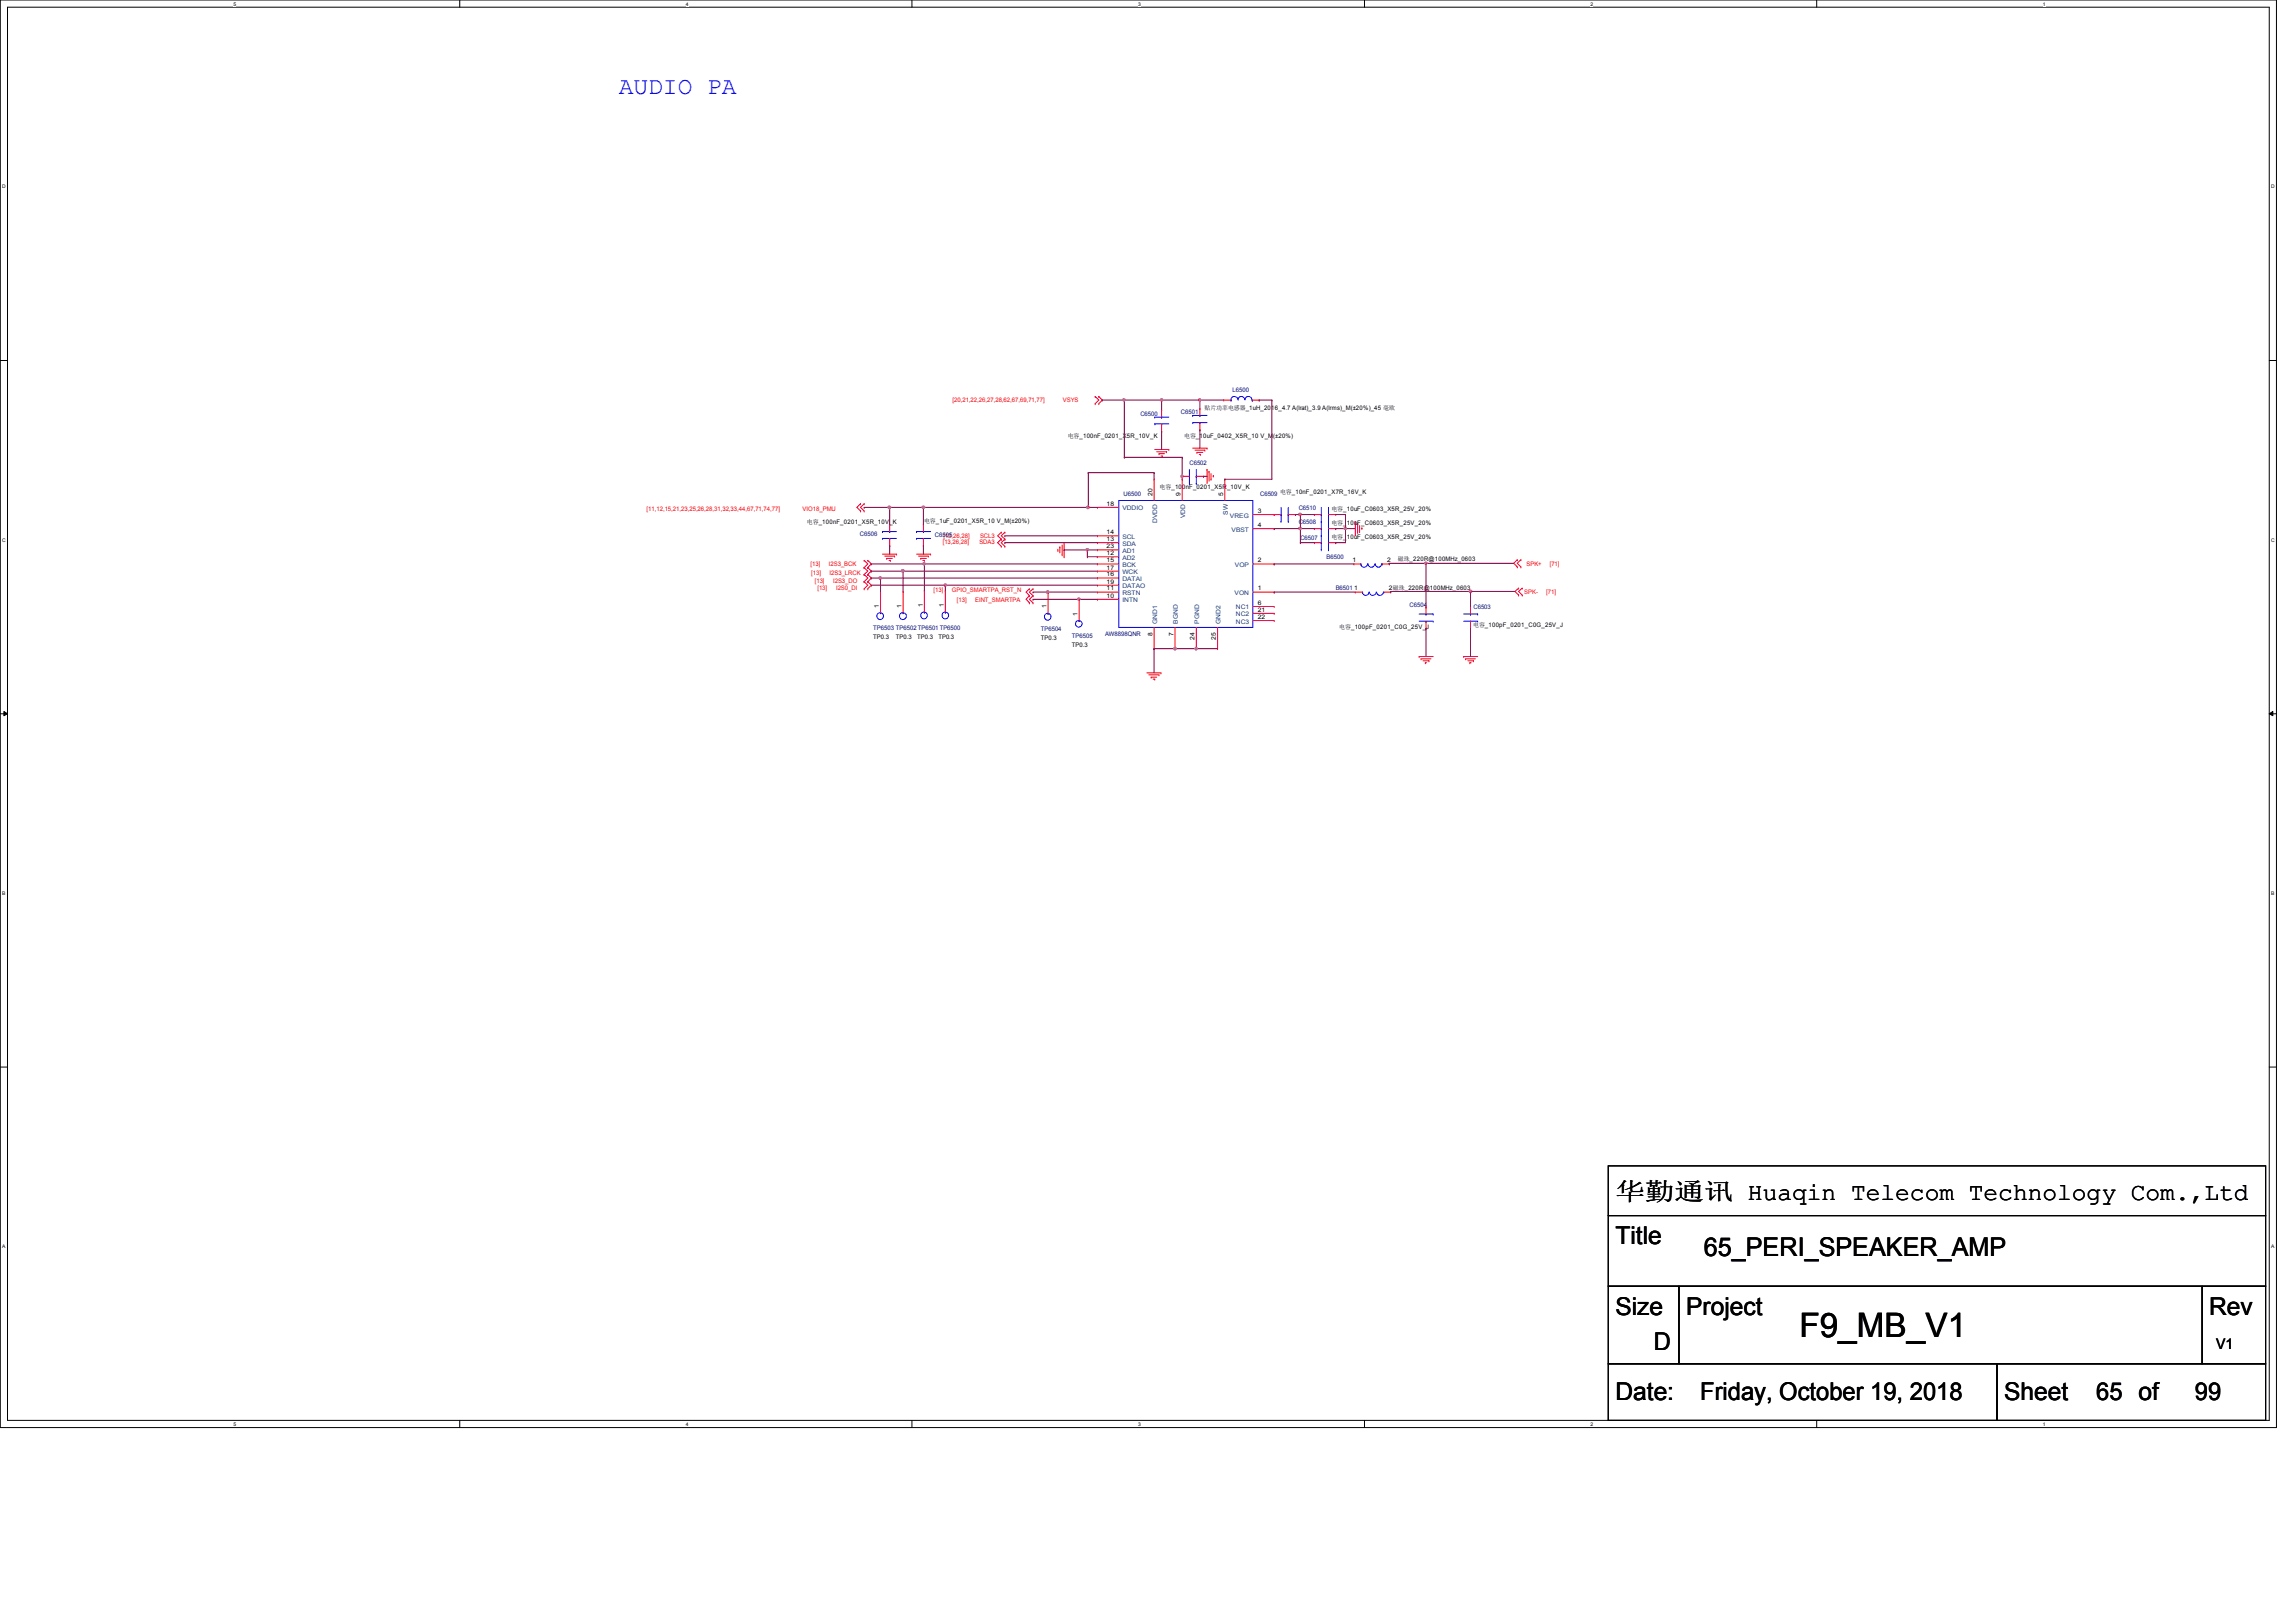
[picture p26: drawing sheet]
<svg xmlns="http://www.w3.org/2000/svg" width="297mm" height="210mm" viewBox="0 0 297 210" stroke-linecap="round" stroke-linejoin="round" font-family="sans-serif">
<defs><g id="words">
<text font-size="4.4" x="232.8" y="173.1">F9_MB_V1</text>
<text font-size="3.3" x="220.4" y="162.6">65_PERI_SPEAKER_AMP</text>
<text font-size="3.2" fill="#00f" x="80" y="12.2">AUDIO PA</text>
<g font-size="3.2">
<text x="209" y="155.2">华华华华 Huaqin Telecom Technology Com.,Ltd</text>
<text x="209" y="161">Title</text>
<text x="209" y="170.2">Size</text>
<text x="218.1" y="170.2">Project</text>
<text x="285.8" y="170.2">Rev</text>
<text x="213.9" y="174.8">D</text>
<text x="209" y="181.1">Date:</text>
<text x="220" y="181.1">Friday, October 19, 2018</text>
<text x="259.3" y="181.1">Sheet</text>
<text x="271.2" y="181.1">65 of</text>
<text x="284" y="181.1">99</text>
</g>
<text font-size="1.9" x="286.7" y="174.5">V1</text>
<g font-size=".8" fill="#f00">
<text x="123.2" y="52">[20,21,22,26,27,28,62,67,69,71,77]</text>
<text x="137.5" y="52">VSYS</text>
<text x="83.6" y="66.1">[11,12,15,21,23,25,26,28,31,32,33,44,67,71,74,77]</text>
<text x="103.8" y="66.1">VIO18_PMU</text>
<text x="122" y="70.4">[13,26,28]</text>
<text x="122" y="69.6">[13,26,28]</text>
<text x="126.7" y="70.4">SDA3</text>
<text x="126.8" y="69.6">SCL3</text>
<text x="104.9" y="73.3">[13]</text>
<text x="104.9" y="74.4">[13]</text>
<text x="105.4" y="75.4">[13]</text>
<text x="105.7" y="76.3">[13]</text>
<text x="107.2" y="73.3">I2S3_BCK</text>
<text x="107.3" y="74.4">I2S3_LRCK</text>
<text x="107.8" y="75.4">I2S3_DO</text>
<text x="108.2" y="76.3">I2S0_DI</text>
<text x="120.8" y="76.7">[13]</text>
<text x="123.1" y="76.7">GPIO_SMARTPA_RST_N</text>
<text x="123.8" y="77.9">[13]</text>
<text x="126.2" y="77.9">EINT_SMARTPA</text>
<text x="197.2" y="76.9">SPK-</text>
<text x="197.5" y="73.2">SPK+</text>
<text x="200" y="76.9">[71]</text>
<text x="200.5" y="73.2">[71]</text>
</g>
<g font-size=".8" fill="#000080">
<text x="147.5" y="53.8">C6500</text>
<text x="152.8" y="53.6">C6501</text>
<text x="159.5" y="50.7">L6500</text>
<text x="145.4" y="64.2">U6500</text>
<text x="153.9" y="60.1">C6502</text>
<text x="163" y="64.2">C6509</text>
<text x="168" y="66">C6510</text>
<text x="111.2" y="69.3">C6506</text>
<text x="120.9" y="69.6">C6505</text>
<text x="168" y="67.8">C6508</text>
<text x="168.2" y="69.9">C6507</text>
<text x="171.6" y="72.4">B6500</text>
<text x="172.8" y="76.3">B6501</text>
<text x="113" y="81.5">TP6503 TP6502 TP6501 TP6500</text>
<text x="134.7" y="81.6">TP6504</text>
<text x="138.7" y="82.5">TP6505</text>
<text x="143" y="82.3">AW8898QNR</text>
<text x="182.4" y="78.6">C6504</text>
<text x="190.6" y="78.8">C6503</text>
</g>
<g font-size=".8">
<text x="155.8" y="53.1">贴贴贴贴电绕贴_1uH_2016_4.7 A(lrat)_3.9 A(lrms)_M(±20%)_45 毫毫</text>
<text x="138.1" y="56.6">电电_100nF_0201_X5R_10V_K</text>
<text x="153.2" y="56.6">电电_10uF_0402_X5R_10 V_M(±20%)</text>
<text x="143.2" y="65.4">18</text>
<text x="149.1" y="64.1" transform="rotate(-90 149.1 64.1)">20</text>
<text x="150" y="63.3">电电_100nF_0201_X5R_10V_K</text>
<text x="152.7" y="64.1" transform="rotate(-90 152.7 64.1)">9</text>
<text x="158.2" y="64.1" transform="rotate(-90 158.2 64.1)">5</text>
<text x="165.6" y="63.9">电电_10nF_0201_X7R_16V_K</text>
<text x="104.4" y="67.8">电电_100nF_0201_X5R_10V_K</text>
<text x="119.5" y="67.7">电电_1uF_0201_X5R_10 V_M(±20%)</text>
<text x="143.2" y="71.8">12</text>
<text x="143.2" y="70">13</text>
<text x="143.2" y="69.1">14</text>
<text x="143.2" y="71">23</text>
<text x="162.7" y="66.4">3</text>
<text x="162.7" y="68.2">4</text>
<text x="172.3" y="69.8">电电_10uF_C0603_X5R_25V_20%</text>
<text x="172.3" y="66.2">电电_10uF_C0603_X5R_25V_20%</text>
<text x="172.3" y="68">电电_10uF_C0603_X5R_25V_20%</text>
<text x="143.2" y="77.3">10</text>
<text x="143.2" y="76.4">11</text>
<text x="143.2" y="72.8">15</text>
<text x="143.2" y="74.6">16</text>
<text x="143.2" y="73.7">17</text>
<text x="143.2" y="75.5">19</text>
<text x="162.7" y="76.4">1</text>
<text x="162.7" y="72.8">2</text>
<text x="175" y="72.8">1</text>
<text x="175.2" y="76.4">1</text>
<text x="179.4" y="72.8">2</text>
<text x="179.7" y="76.4">2磁磁_220R@100MHz_0603</text>
<text x="180.8" y="72.6">磁磁_220R@100MHz_0603</text>
<text x="113" y="82.7">TP0.3</text>
<text x="113.7" y="78.7" transform="rotate(-90 113.7 78.7)">1</text>
<text x="115.9" y="82.7">TP0.3</text>
<text x="116.6" y="78.7" transform="rotate(-90 116.6 78.7)">1</text>
<text x="118.7" y="82.6">TP0.3</text>
<text x="119.4" y="78.6" transform="rotate(-90 119.4 78.6)">1</text>
<text x="121.4" y="82.6">TP0.3</text>
<text x="122.1" y="78.6" transform="rotate(-90 122.1 78.6)">1</text>
<text x="134.7" y="82.8">TP0.3</text>
<text x="135.4" y="78.7" transform="rotate(-90 135.4 78.7)">1</text>
<text x="138.7" y="83.7">TP0.3</text>
<text x="139.4" y="79.7" transform="rotate(-90 139.4 79.7)">1</text>
<text x="149.1" y="82.3" transform="rotate(-90 149.1 82.3)">8</text>
<text x="151.8" y="82.3" transform="rotate(-90 151.8 82.3)">7</text>
<text x="154.6" y="82.8" transform="rotate(-90 154.6 82.8)">24</text>
<text x="157.3" y="82.8" transform="rotate(-90 157.3 82.8)">25</text>
<text x="162.7" y="78.3">6</text>
<text x="162.7" y="79.2">21</text>
<text x="162.7" y="80.1">22</text>
<text x="173.3" y="81.4">电电_100pF_0201_C0G_25V_J</text>
<text x="190.6" y="81.2">电电_100pF_0201_C0G_25V_J</text>
</g>
<g font-size=".8" fill="#004080">
<text x="145.2" y="70.6">SDA</text>
<text x="145.2" y="69.7">SCL</text>
<text x="145.2" y="66">VDDIO</text>
<text x="145.2" y="71.5">AD1</text>
<text x="149.7" y="67.7" transform="rotate(-90 149.7 67.7)">DVDD</text>
<text x="153.3" y="67.1" transform="rotate(-90 153.3 67.1)">VDD</text>
<text x="158.8" y="66.6" transform="rotate(-90 158.8 66.6)">SW</text>
<text x="159.1" y="67">VREG</text>
<text x="159.3" y="68.8">VBST</text>
<text x="145.2" y="77.9">INTN</text>
<text x="145.2" y="77">RSTN</text>
<text x="145.2" y="72.4">AD2</text>
<text x="145.2" y="73.4">BCK</text>
<text x="145.2" y="75.2">DATAI</text>
<text x="145.2" y="74.3">WCK</text>
<text x="145.2" y="76.1">DATAO</text>
<text x="159.7" y="77">VON</text>
<text x="159.8" y="73.4">VOP</text>
<text x="149.7" y="80.7" transform="rotate(-90 149.7 80.7)">GND1</text>
<text x="152.4" y="80.7" transform="rotate(-90 152.4 80.7)">BGND</text>
<text x="155.1" y="80.7" transform="rotate(-90 155.1 80.7)">PGND</text>
<text x="157.9" y="80.7" transform="rotate(-90 157.9 80.7)">GND2</text>
<text x="159.9" y="78.9">NC1</text>
<text x="159.9" y="79.8">NC2</text>
<text x="159.9" y="80.7">NC3</text>
</g>
<g font-size=".6">
<text x="30.2" y=".7">5</text>
<text x="88.7" y=".7">4</text>
<text x="147.2" y=".7">3</text>
<text x="205.8" y=".7">2</text>
<text x="264.3" y=".7">1</text>
<text x=".3" y="24.4">D</text>
<text x="293.8" y="24.4">D</text>
<text x=".3" y="70.1">C</text>
<text x="293.8" y="70.1">C</text>
<text x=".3" y="115.8">B</text>
<text x="293.8" y="115.8">B</text>
<text x=".3" y="161.5">A</text>
<text x="293.8" y="161.5">A</text>
<text x="30.2" y="184.5">5</text>
<text x="88.7" y="184.5">4</text>
<text x="147.2" y="184.5">3</text>
<text x="205.8" y="184.5">2</text>
<text x="264.3" y="184.5">1</text>
</g>
</g></defs>
<path d="M0 0h294.5v184.7h-294.5zM1 .9h292.6v182.9h-292.6z" fill="none" stroke="#000" stroke-width=".13"/>
<g fill="#fff">
<path d="M30.2 .1h.4v.7h-.4z"/>
<path d="M30.2 183.9h.4v.8h-.4z"/>
</g>
<path d="M59.5 0v.9M59.5 183.8v.9" fill="none" stroke="#000" stroke-width=".13"/>
<g fill="#fff">
<path d="M88.7 .1h.4v.7h-.4z"/>
<path d="M88.7 183.9h.4v.8h-.4z"/>
</g>
<path d="M118 0v.9M118 183.8v.9" fill="none" stroke="#000" stroke-width=".13"/>
<g fill="#fff">
<path d="M147.2 .1h.4v.7h-.4z"/>
<path d="M147.2 183.9h.4v.8h-.4z"/>
</g>
<path d="M176.5 0v.9M176.5 183.8v.9" fill="none" stroke="#000" stroke-width=".13"/>
<g fill="#fff">
<path d="M205.8 .1h.3v.7h-.3z"/>
<path d="M205.8 183.9h.3v.8h-.3z"/>
</g>
<path d="M235 0v.9M235 183.8v.9" fill="none" stroke="#000" stroke-width=".13"/>
<g fill="#fff">
<path d="M264.3 .1h.3v.7h-.3z"/>
<path d="M264.3 183.9h.3v.8h-.3z"/>
<path d="M.3 23.8h.5v.7h-.5z"/>
<path d="M293.8 23.8h.5v.7h-.5z"/>
<path d="M.3 69.5h.5v.7h-.5z"/>
<path d="M293.8 69.5h.5v.7h-.5z"/>
</g>
<path d="M0 46.7h1M293.6 46.7h.9" fill="none" stroke="#000" stroke-width=".13"/>
<g fill="#fff">
<path d="M.3 115.2h.4v.8h-.4z"/>
<path d="M293.8 115.2h.5v.8h-.5z"/>
</g>
<path d="M0 92.4h1M.5 92.1l.5 .3-.5 .2zM293.6 92.4l.4-.3v.5zM293.6 92.4h.9" fill="none" stroke="#000" stroke-width=".13"/>
<path d="M.5 92.1l.5 .3-.5 .2zM293.6 92.4l.4-.3v.5z" fill="#000"/>
<g fill="#fff">
<path d="M.3 161h.4v.7h-.4z"/>
<path d="M293.8 161h.4v.7h-.4z"/>
</g>
<path d="M0 138.1h1M293.6 138.1h.9M208.1 157.3h85v9.2h-85zM208.1 150.9h85v6.4h-85zM208.1 166.5h9.1v10h-9.1zM208.1 176.5h50.3v7.3h-50.3zM217.2 166.5h67.7v10h-67.7zM258.4 176.5h34.7v7.3h-34.7zM284.9 166.5h8.2v10h-8.2z" fill="none" stroke="#000" stroke-width=".13"/>
<g fill="none" stroke="#f00" stroke-width=".13">
<path d="M141.7 51.3h.1M141.7 52.2h.1M141.7 51.3l.5 .5-.5 .4M142.2 52.2h.1M142.2 51.3h.1M142.2 51.3l.4 .5-.4 .4M149.4 58.2h1.8M149.6 58.5h1.3M149.9 58.7h.1M149.9 58.7h.8M150.2 59h.2M150.3 53h.1"/>
<path d="M150.3 55.8h.1M150.3 53v1M150.3 54.9v.9M150.4 59h.1M150.9 58.5h.1M151.2 58.2h.1M154.3 58h1.9M154.6 58.3h1.3M154.9 58.5h.1M154.9 58.5h.7M155.1 58.8h.2M155.2 52.9h.1"/>
<path d="M155.2 55.6h.1M155.2 52.9v.9M155.2 54.7v.9M155.3 58.8h.1M155.9 58.3h.1M156.2 58h.1M158.3 51.8h.1M158.3 51.8h1M162 51.8h.9M162.9 51.8h.1M111.3 65.2h.1M111.3 66.1h.1"/>
<path d="M111.3 65.2l-.4 .5 .4 .4M111.8 65.2h.1M111.8 66.1h.1M111.8 75.3h.1M111.8 76.2h.1M111.8 74.3h.1M111.8 72.5h.1M111.8 73.4h.1M111.8 65.2l-.5 .5 .5 .4M111.8 75.3l.5 .4-.5 .5M111.8 74.3l.5 .5-.5 .5M111.8 72.5l.5 .5-.5 .4"/>
<path d="M111.8 73.4l.5 .5-.5 .4M112.3 76.2h.1M112.3 75.3h.1M112.3 74.3h.1M112.3 73.4h.1M112.3 72.5h.1M112.3 75.3l.4 .4-.4 .5M112.3 74.3l.4 .5-.4 .5M112.3 72.5l.4 .5-.4 .4M112.3 73.4l.4 .5-.4 .4M113.9 76.5h.1M113.9 76.5v2.8"/>
<path d="M114.2 71.7h1.8M114.5 72h1.2M114.7 72.3h.1M114.7 72.3h.7M115 72.5h.2M115.1 67.9h.1M115.1 70.6h.1M115.1 67.9v.9M115.1 69.7v.9M115.2 72.5h.1M115.7 72h.1M116 71.7h.1"/>
<path d="M116.8 76.5h.1M116.8 76.5v2.8M118.6 71.7h1.8M118.8 72h1.3M119.1 72.3h.1M119.1 72.3h.7M119.4 72.5h.2M119.5 67.9h.1M119.5 70.6h.1M119.5 67.9v.9M119.5 69.7v.9M119.6 72.5h.1"/>
<path d="M119.6 76.5h.1M119.6 76.5v2.7M120.1 72h.1M120.4 71.7h.1M122.3 76.5h.1M122.3 76.5v2.7M129.5 70.7h.1M129.5 69.8h.1M129.5 68.9h.1M129.5 69.8l-.4 .4 .4 .5M129.5 68.9l-.4 .4 .4 .5M130 70.7h.1"/>
<path d="M130 69.8h.1M130 68.9h.1M130 69.8l-.5 .4 .5 .5M130 68.9l-.5 .4 .5 .5M133.2 77.1h.1M133.2 76.2h.1M133.2 78h.1M133.2 76.2l-.4 .4 .4 .5M133.2 77.1l-.4 .5 .4 .4M133.6 77.1h.1M133.6 76.2h.1M133.6 78h.1"/>
<path d="M133.6 76.2l-.4 .4 .4 .5M133.6 77.1l-.4 .5 .4 .4M135.6 76.6h.1M135.6 76.6v2.8M136.9 71.2h.1M136.9 71.1v.1M137.1 70.8h.1M137.1 70.8v.7M137.4 71.8h.1M137.4 70.5v1.3M137.7 72.1h.1M137.7 70.2v1.9"/>
<path d="M139.6 77.6h.1M139.6 77.6v2.7M142 77.6h.1M142 76.6h.1M142 72.1h.1M142 70.2h.1M142 69.3h.1M142 73h.1M142 74.8h.1M142 73.9h.1M142 65.7h.1M142 75.7h.1"/>
<path d="M142 71.2h.1M142 70.2h2.7M142 76.6h2.7M142 73h2.7M142 77.6h2.7M142 72.1h2.7M142 69.3h2.7M142 74.8h2.7M142 73.9h2.7M142 65.7h2.7M142 75.7h2.7M142 71.2h2.7"/>
<path d="M149.3 62h.1M149.3 62v2.8M152.9 61.6h.1M152.9 62h.1M152.9 61.6h1M152.9 62v2.8M154.8 61.6h.9M155.7 61.6h.1M156.2 60.7h.1M156.2 60.7v1.9M156.4 61h.1M156.4 61v1.3"/>
<path d="M156.7 62h.1M156.7 61.3v.7M157 61.6h.1M157 61.6v.1M158.5 62h.1M158.5 62v2.8M162.1 66.6h3.6M162.1 68.4h2.7M162.1 76.6h2.7M162.1 73h2.7M162.1 78.5h2.7M162.1 79.4h2.7"/>
<path d="M164.8 66.6h.1M164.8 76.6h.1M164.8 73h.1M164.8 68.4h.1M164.8 78.5h.1M164.8 79.4h.1M166.7 66.6h.9M167.6 66.6h.1M170 70.2h.1M170 66.6h.1M170 68.4h.1M170 70.2h.9"/>
<path d="M170 66.6h.9M170 68.4h.9M171.9 70.2h.9M171.9 66.6h.9M171.9 68.4h.9M172.8 70.2h.1M172.8 66.6h.1M172.8 68.4h.1M175.2 73h.1M175.2 73h.9M175.3 67.5h.1M175.3 76.6h.1"/>
<path d="M175.3 67.5v1.8M175.3 76.6h1M175.6 67.8h.1M175.6 67.8v1.2M175.9 68.8h.1M175.9 68v.8M176.2 68.3h.1M176.2 68.3v.2M178.8 73h.9M179 76.6h.9M179.7 73h.1M179.9 76.6h.1"/>
<path d="M184.5 78.6h.1M184.5 78.6v.9M190.2 78.6h.1M190.2 78.6v.9M196.3 73.4h.1M196.3 72.4h.1M196.3 72.4l-.5 .5 .5 .5M196.5 77h.1M196.5 76.1h.1M196.5 76.1l-.5 .4 .5 .5M196.8 72.4h.1M196.8 73.4h.1"/>
<path d="M196.8 72.4l-.5 .5 .5 .5M196.9 76.1h.1M196.9 77h.1M196.9 76.1l-.4 .4 .4 .5M148.4 87.1h1.8M148.6 87.3h1.3M148.9 87.6h.1M148.9 87.6h.7M149.2 87.9h.2M149.3 83.9h.1M149.3 81.2v2.7M149.4 87.9h.1"/>
<path d="M149.9 87.3h.1M150.2 87.1h.1M152 83.9h.1M152 81.2v2.7M154.8 83.9h.1M154.8 81.2v2.7M157.5 83.9h.1M157.5 81.2v2.7M162.1 80.3h2.7M164.8 80.3h.1M183.6 85h.1M183.6 85h1.8"/>
<path d="M183.9 85.3h.1M183.9 85.3h1.2M184.1 85.5h.8M184.4 85.8h.1M184.4 85.8h.2M184.5 81.3h.1M184.5 80.4v.9M184.9 85.5h.1M189.4 85h.1M189.4 85h1.8M189.6 85.3h.1M189.6 85.3h1.3"/>
<path d="M189.9 85.5h.7M190.2 85.8h.1M190.2 81.3h.1M190.2 80.4v.9M190.6 85.5h.1"/>
</g>
<g fill="none" stroke="#00f" stroke-width=".13">
<path d="M149.4 54h.1M149.4 54.9h.1M149.4 54h1.8M149.4 54.9h1.8M150.3 54h.1M150.3 54.9h.1M154.3 53.8h.1M154.3 54.7h.1M154.3 53.8h1.9M154.3 54.7h1.9M155.2 53.8h.1M155.2 54.7h.1"/>
<path d="M159.3 51.8h.1M160.1 51.7a.45 .45 0 0 0-.4-.4 .45 .45 0 0 0-.4 .5M161 51.7a.42 .42 0 0 0-.4-.4 .42 .42 0 0 0-.4 .5M162 51.7a.45 .45 0 0 0-.5-.4 .45 .45 0 0 0-.4 .5M162 51.8h.1M113.9 79.3h.1M114.2 68.8h.1M114.2 69.7h.1M114.2 68.8h1.8M114.2 69.7h1.8M115.1 68.8h.1M115.1 69.7h.1"/>
<path d="M116.8 79.3h.1M118.6 68.8h.1M118.6 69.7h.1M118.6 68.8h1.8M118.6 69.7h1.8M119.5 68.8h.1M119.5 69.7h.1M119.6 79.2h.1M122.3 79.2h.1M135.6 79.4h.1M144.7 64.8h17.4v16.4h-17.4zM153.9 61.6h.1"/>
<path d="M153.9 62.6h.1M153.9 60.7v1.9M154.8 62.6h.1M154.8 61.6h.1M154.8 60.7v1.9M165.7 66.6h.1M165.7 67.5h.1M165.7 65.7v1.8M166.7 67.5h.1M166.7 66.6h.1M166.7 65.7v1.8M170.9 70.2h.1"/>
<path d="M170.9 71.2h.1M170.9 66.6h.1M170.9 67.5h.1M170.9 68.4h.1M170.9 69.3h.1M170.9 65.7v5.5M171.9 71.2h.1M171.9 70.2h.1M171.9 67.5h.1M171.9 66.6h.1M171.9 69.3h.1M171.9 68.4h.1"/>
<path d="M171.9 65.7v5.5M176.1 73h.1M176.3 76.6h.1M176.3 76.6a.42 .42 0 0 0 .4 .4 .42 .42 0 0 0 .4-.4M176.9 72.9a.45 .45 0 0 1-.4 .5 .45 .45 0 0 1-.4-.4M177.2 76.6a.45 .45 0 0 0 .4 .4 .45 .45 0 0 0 .5-.4M177.9 72.9a.45 .45 0 0 1-.4 .5 .45 .45 0 0 1-.5-.4M178.1 76.6a.45 .45 0 0 0 .4 .4 .45 .45 0 0 0 .5-.4M178.8 72.9a.43 .43 0 0 1-.3 .5 .43 .43 0 0 1-.5-.2l-.1-.2M178.8 73h.1M179 76.6h.1M183.6 79.5h1.8"/>
<path d="M184.5 79.5h.1M185.4 79.5h.1M189.4 79.5h1.8M190.2 79.5h.1M191.2 79.5h.1M139.6 80.3h.1M183.6 80.4h1.8M184.5 80.4h.1M185.4 80.4h.1M189.4 80.4h1.8M190.2 80.4h.1M191.2 80.4h.1"/>
<circle cx="113.9" cy="79.7" r=".44"/>
<circle cx="116.8" cy="79.7" r=".45"/>
<circle cx="119.5" cy="79.6" r=".44"/>
<circle cx="122.3" cy="79.6" r=".44"/>
<circle cx="135.5" cy="79.8" r=".44"/>
<circle cx="139.6" cy="80.7" r=".43"/>
</g>
<path d="M111.8 65.7h.1M111.8 65.7h7.7M115.1 65.7h.1M115.1 65.7v2.2" fill="none" stroke="#800040" stroke-width=".13"/>
<path d="M114.9 65.5h.3v.3h-.3z" fill-rule="evenodd" fill="#f0f"/>
<path d="M114.9 65.5h.3v.3h-.3z" fill="none" stroke="#f0f" stroke-width=".13"/>
<path d="M115.1 70.6h.1M115.1 70.6v1.1M119.5 65.7h.1M119.5 70.6h.1M119.5 65.7v2.2M119.5 70.6v1.1M119.5 65.7h21.3" fill="none" stroke="#800040" stroke-width=".13"/>
<path d="M140.6 65.5h.3v.3h-.3z" fill-rule="evenodd" fill="#f0f"/>
<path d="M140.6 65.5h.3v.3h-.3z" fill="none" stroke="#f0f" stroke-width=".13"/>
<path d="M119.3 65.5h.3v.3h-.3z" fill-rule="evenodd" fill="#f0f"/>
<path d="M119.3 65.5h.3v.3h-.3z" fill="none" stroke="#f0f" stroke-width=".13"/>
<path d="M150.3 51.8h.1M150.3 51.8v1.2M155.2 51.8h.1M155.2 51.8h3.1M155.2 51.8v1.1M140.8 61.2h.1M140.8 65.7h.1M140.8 61.2v4.5M140.8 65.7h1.2M140.8 61.2h8.5M149.3 61.2h.1M149.3 61.2v.8" fill="none" stroke="#800040" stroke-width=".13"/>
<path d="M155.1 51.6h.2v.2h-.2z" fill-rule="evenodd" fill="#f0f"/>
<path d="M155.1 51.6h.2v.2h-.2z" fill="none" stroke="#f0f" stroke-width=".13"/>
<g fill="none" stroke="#800040" stroke-width=".13">
<path d="M142.6 51.8h.1M142.6 51.8h12.6M145.5 51.8h.1M145.5 51.8v7.4M150.3 55.8h.1M150.3 51.8h.1M150.3 55.8v2.4M155.2 55.6h.1M155.2 55.6v2.4M162.9 51.8h.1M162.9 51.8h1.6M164.5 51.8h.1"/>
<path d="M164.5 51.8v10.2h-6M155.7 61.6h.1M155.7 61.6h.5M158.5 62h.1"/>
</g>
<path d="M150.1 51.6h.3v.2h-.3z" fill-rule="evenodd" fill="#f0f"/>
<path d="M150.1 51.6h.3v.2h-.3z" fill="none" stroke="#f0f" stroke-width=".13"/>
<path d="M145.3 51.6h.2v.2h-.2z" fill-rule="evenodd" fill="#f0f"/>
<path d="M145.3 51.6h.2v.2h-.2z" fill="none" stroke="#f0f" stroke-width=".13"/>
<path d="M145.5 59.2h.1M145.5 59.2h7.4M152.9 59.2h.1M152.9 59.2v2.8M152.9 61.6h.1" fill="none" stroke="#800040" stroke-width=".13"/>
<path d="M152.8 61.5h.2v.3h-.2z" fill-rule="evenodd" fill="#f0f"/>
<path d="M152.8 61.5h.2v.3h-.2z" fill="none" stroke="#f0f" stroke-width=".13"/>
<path d="M130 70.2h.1M130 69.3h.1M130 70.2h12M130 69.3h12M137.7 71.2h.1M137.7 71.2h3" fill="none" stroke="#800040" stroke-width=".13"/>
<path d="M140.5 71h.3v.2h-.3z" fill-rule="evenodd" fill="#f0f"/>
<path d="M140.5 71h.3v.2h-.3z" fill="none" stroke="#f0f" stroke-width=".13"/>
<path d="M122.3 75.7h.1M122.3 75.7h19.7M140.7 72.1h.1M140.7 71.2h.1M140.7 72.1h1.3M140.7 71.2v.9M140.7 71.2h1.3" fill="none" stroke="#800040" stroke-width=".13"/>
<path d="M122.2 75.6h.2v.2h-.2z" fill-rule="evenodd" fill="#f0f"/>
<path d="M122.2 75.6h.2v.2h-.2z" fill="none" stroke="#f0f" stroke-width=".13"/>
<path d="M112.7 75.7h.1M112.7 74.8h.1M112.7 75.7h9.6M112.7 74.8h29.3M113.9 74.8h.1M113.9 74.8v1.7M122.3 75.7h.1M122.3 75.7v.8" fill="none" stroke="#800040" stroke-width=".13"/>
<path d="M113.7 74.7h.3v.2h-.3z" fill-rule="evenodd" fill="#f0f"/>
<path d="M113.7 74.7h.3v.2h-.3z" fill="none" stroke="#f0f" stroke-width=".13"/>
<path d="M112.7 73h.1M112.7 73h29.3M119.6 73h.1M119.6 73v3.5" fill="none" stroke="#800040" stroke-width=".13"/>
<path d="M119.4 72.8h.3v.3h-.3z" fill-rule="evenodd" fill="#f0f"/>
<path d="M119.4 72.8h.3v.3h-.3z" fill="none" stroke="#f0f" stroke-width=".13"/>
<path d="M112.7 73.9h.1M112.7 73.9h29.3M116.8 73.9h.1M116.8 73.9v2.6" fill="none" stroke="#800040" stroke-width=".13"/>
<path d="M116.7 73.7h.2v.3h-.2z" fill-rule="evenodd" fill="#f0f"/>
<path d="M116.7 73.7h.2v.3h-.2z" fill="none" stroke="#f0f" stroke-width=".13"/>
<path d="M133.6 77.6h.1M133.6 77.6h6" fill="none" stroke="#800040" stroke-width=".13"/>
<path d="M139.4 77.4h.3v.2h-.3z" fill-rule="evenodd" fill="#f0f"/>
<path d="M139.4 77.4h.3v.2h-.3z" fill="none" stroke="#f0f" stroke-width=".13"/>
<path d="M133.6 76.6h.1M133.6 76.6h8.4M135.6 76.6h.1" fill="none" stroke="#800040" stroke-width=".13"/>
<path d="M135.4 76.5h.3v.2h-.3z" fill-rule="evenodd" fill="#f0f"/>
<path d="M135.4 76.5h.3v.2h-.3z" fill="none" stroke="#f0f" stroke-width=".13"/>
<path d="M139.6 77.6h.1M139.6 77.6h2.4M149.3 83.9h.1M149.3 83.9v3.2M149.3 83.9h5.5M152 83.9h.1" fill="none" stroke="#800040" stroke-width=".13"/>
<path d="M151.9 83.8h.2v.3h-.2z" fill-rule="evenodd" fill="#f0f"/>
<path d="M151.9 83.8h.2v.3h-.2z" fill="none" stroke="#f0f" stroke-width=".13"/>
<path d="M154.8 83.9h.1M154.8 83.9h2.7" fill="none" stroke="#800040" stroke-width=".13"/>
<path d="M154.6 83.8h.2v.3h-.2z" fill-rule="evenodd" fill="#f0f"/>
<path d="M154.6 83.8h.2v.3h-.2z" fill="none" stroke="#f0f" stroke-width=".13"/>
<path d="M164.8 76.6h.1M164.8 76.6h10.5M179.7 72.9h.1M179.7 72.9h4.8M179.9 76.5h.1M179.9 76.5h10.3" fill="none" stroke="#800040" stroke-width=".13"/>
<path d="M190.1 76.4h.3v.3h-.3z" fill-rule="evenodd" fill="#f0f"/>
<path d="M190.1 76.4h.3v.3h-.3z" fill="none" stroke="#f0f" stroke-width=".13"/>
<path d="M164.8 73h.1M164.8 73h10.4M184.5 72.9h.1M184.5 72.9h11.3M184.5 81.3h.1M184.5 81.3v3.7" fill="none" stroke="#800040" stroke-width=".13"/>
<path d="M184.3 72.8h.3v.2h-.3z" fill-rule="evenodd" fill="#f0f"/>
<path d="M184.3 72.8h.3v.2h-.3z" fill="none" stroke="#f0f" stroke-width=".13"/>
<g fill="none" stroke="#800040" stroke-width=".13">
<path d="M168.2 68.4h.1M168.2 70.2h.1M168.2 70.2h1.8M168.2 68.4h1.8M168.2 68.4v1.8M172.8 70.2h.1M172.8 68.4h.1M172.8 70.2h1.3M172.8 68.4h1.3M184.5 72.9h.1M184.5 72.9v5.7M190.2 76.5h.1"/>
<path d="M190.2 76.5v2.1M190.2 76.5h5.8M190.2 81.3h.1M190.2 81.3v3.7"/>
</g>
<path d="M168.1 68.3h.2v.2h-.2z" fill-rule="evenodd" fill="#f0f"/>
<path d="M168.1 68.3h.2v.2h-.2z" fill="none" stroke="#f0f" stroke-width=".13"/>
<path d="M174.1 68.4h.1M174.1 68.4v1.8" fill="none" stroke="#800040" stroke-width=".13"/>
<path d="M173.9 68.3h.2v.2h-.2z" fill-rule="evenodd" fill="#f0f"/>
<path d="M173.9 68.3h.2v.2h-.2z" fill="none" stroke="#f0f" stroke-width=".13"/>
<path d="M164.8 68.4h.1M164.8 68.4h3.4M167.6 66.6h.1M167.6 66.6h.6M174.1 68.4h.1M174.1 68.4h1.2" fill="none" stroke="#800040" stroke-width=".13"/>
<path d="M168.1 66.5h.2v.2h-.2z" fill-rule="evenodd" fill="#f0f"/>
<path d="M168.1 66.5h.2v.2h-.2z" fill="none" stroke="#f0f" stroke-width=".13"/>
<path d="M168.2 68.4h.1M168.2 66.6h.1M168.2 66.6v1.8M168.2 66.6h1.8M172.8 66.6h1.3M174.1 66.6h.1M174.1 68.4h.1M174.1 66.6v1.8M179.7 72.9h.1M179.7 72.9v.1M179.9 76.5h.1M179.9 76.5v.1" fill="none" stroke="#800040" stroke-width=".13"/>
<path d="M114.9 65.5h.3v.3h-.3z" fill-rule="evenodd" fill="#f0f"/>
<path d="M114.9 65.5h.3v.3h-.3z" fill="none" stroke="#f0f" stroke-width=".13"/>
<path d="M140.6 65.5h.3v.3h-.3z" fill-rule="evenodd" fill="#f0f"/>
<path d="M140.6 65.5h.3v.3h-.3z" fill="none" stroke="#f0f" stroke-width=".13"/>
<path d="M119.3 65.5h.3v.3h-.3z" fill-rule="evenodd" fill="#f0f"/>
<path d="M119.3 65.5h.3v.3h-.3z" fill="none" stroke="#f0f" stroke-width=".13"/>
<path d="M155.1 51.6h.2v.2h-.2z" fill-rule="evenodd" fill="#f0f"/>
<path d="M155.1 51.6h.2v.2h-.2z" fill="none" stroke="#f0f" stroke-width=".13"/>
<path d="M150.1 51.6h.3v.2h-.3z" fill-rule="evenodd" fill="#f0f"/>
<path d="M150.1 51.6h.3v.2h-.3z" fill="none" stroke="#f0f" stroke-width=".13"/>
<path d="M145.3 51.6h.2v.2h-.2z" fill-rule="evenodd" fill="#f0f"/>
<path d="M145.3 51.6h.2v.2h-.2z" fill="none" stroke="#f0f" stroke-width=".13"/>
<path d="M152.8 61.5h.2v.3h-.2z" fill-rule="evenodd" fill="#f0f"/>
<path d="M152.8 61.5h.2v.3h-.2z" fill="none" stroke="#f0f" stroke-width=".13"/>
<path d="M140.5 71h.3v.2h-.3z" fill-rule="evenodd" fill="#f0f"/>
<path d="M140.5 71h.3v.2h-.3z" fill="none" stroke="#f0f" stroke-width=".13"/>
<path d="M122.2 75.6h.2v.2h-.2z" fill-rule="evenodd" fill="#f0f"/>
<path d="M122.2 75.6h.2v.2h-.2z" fill="none" stroke="#f0f" stroke-width=".13"/>
<path d="M113.7 74.7h.3v.2h-.3z" fill-rule="evenodd" fill="#f0f"/>
<path d="M113.7 74.7h.3v.2h-.3z" fill="none" stroke="#f0f" stroke-width=".13"/>
<path d="M119.4 72.8h.3v.3h-.3z" fill-rule="evenodd" fill="#f0f"/>
<path d="M119.4 72.8h.3v.3h-.3z" fill="none" stroke="#f0f" stroke-width=".13"/>
<path d="M116.7 73.7h.2v.3h-.2z" fill-rule="evenodd" fill="#f0f"/>
<path d="M116.7 73.7h.2v.3h-.2z" fill="none" stroke="#f0f" stroke-width=".13"/>
<path d="M139.4 77.4h.3v.2h-.3z" fill-rule="evenodd" fill="#f0f"/>
<path d="M139.4 77.4h.3v.2h-.3z" fill="none" stroke="#f0f" stroke-width=".13"/>
<path d="M135.4 76.5h.3v.2h-.3z" fill-rule="evenodd" fill="#f0f"/>
<path d="M135.4 76.5h.3v.2h-.3z" fill="none" stroke="#f0f" stroke-width=".13"/>
<path d="M151.9 83.8h.2v.3h-.2z" fill-rule="evenodd" fill="#f0f"/>
<path d="M151.9 83.8h.2v.3h-.2z" fill="none" stroke="#f0f" stroke-width=".13"/>
<path d="M154.6 83.8h.2v.3h-.2z" fill-rule="evenodd" fill="#f0f"/>
<path d="M154.6 83.8h.2v.3h-.2z" fill="none" stroke="#f0f" stroke-width=".13"/>
<path d="M190.1 76.4h.3v.3h-.3z" fill-rule="evenodd" fill="#f0f"/>
<path d="M190.1 76.4h.3v.3h-.3z" fill="none" stroke="#f0f" stroke-width=".13"/>
<path d="M184.3 72.8h.3v.2h-.3z" fill-rule="evenodd" fill="#f0f"/>
<path d="M184.3 72.8h.3v.2h-.3z" fill="none" stroke="#f0f" stroke-width=".13"/>
<path d="M168.1 68.3h.2v.2h-.2z" fill-rule="evenodd" fill="#f0f"/>
<path d="M168.1 68.3h.2v.2h-.2z" fill="none" stroke="#f0f" stroke-width=".13"/>
<path d="M173.9 68.3h.2v.2h-.2z" fill-rule="evenodd" fill="#f0f"/>
<path d="M173.9 68.3h.2v.2h-.2z" fill="none" stroke="#f0f" stroke-width=".13"/>
<path d="M168.1 66.5h.2v.2h-.2z" fill-rule="evenodd" fill="#f0f"/>
<path d="M168.1 66.5h.2v.2h-.2z" fill="none" stroke="#f0f" stroke-width=".13"/>
<use href="#words"/>
</svg>
